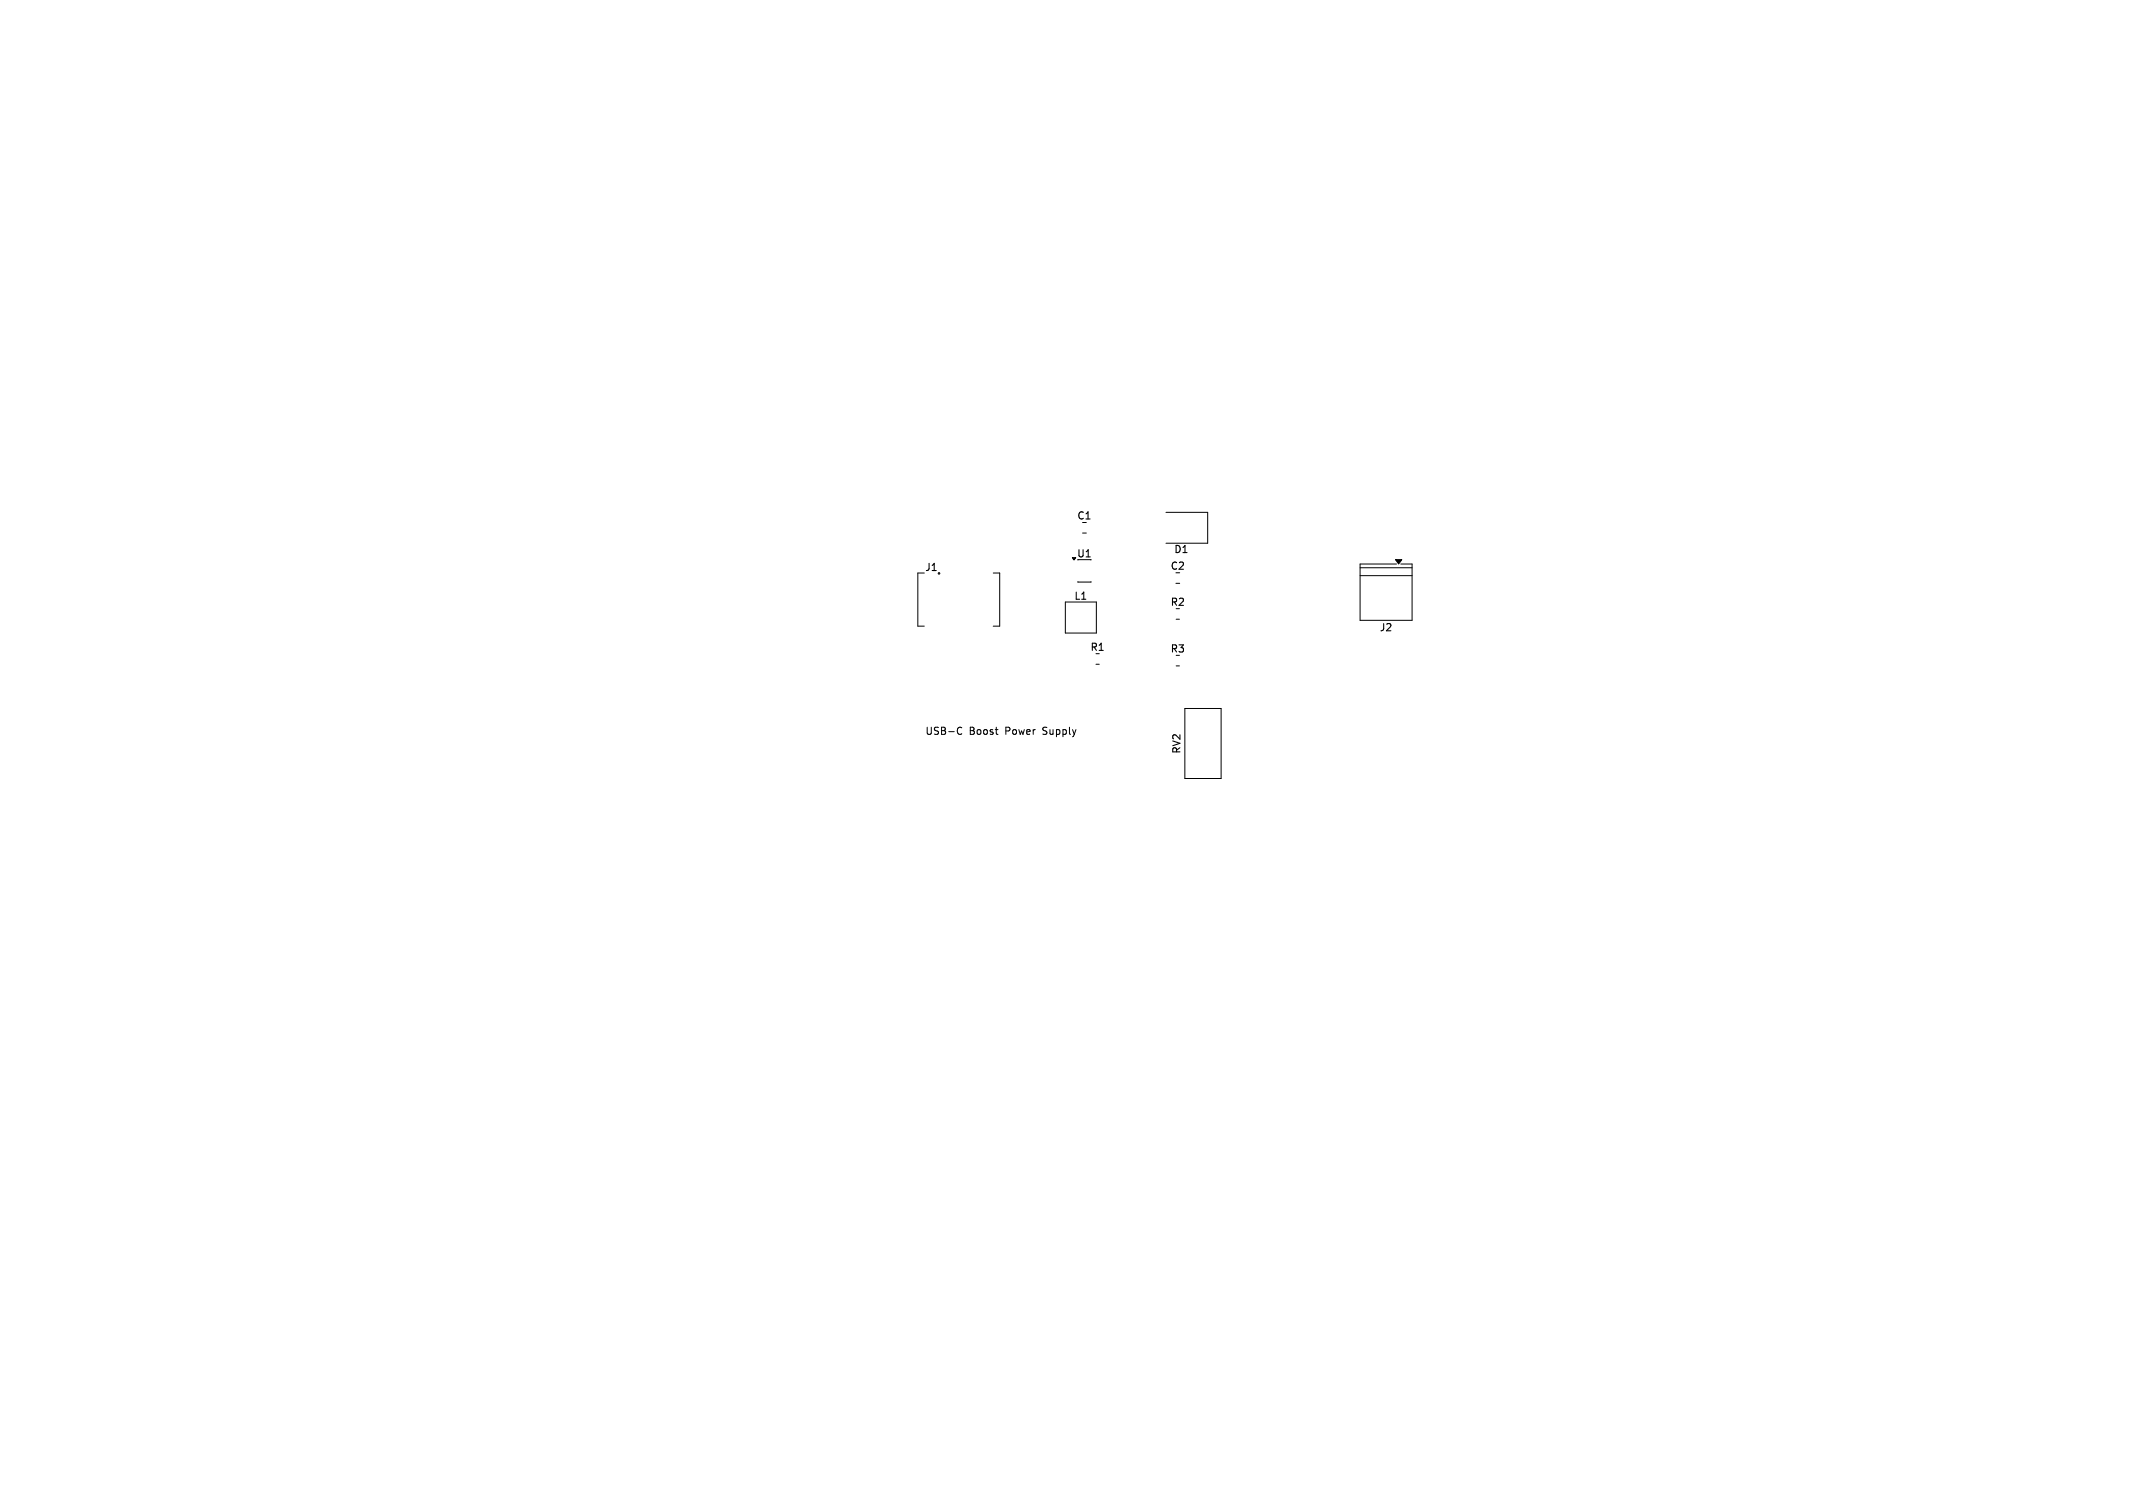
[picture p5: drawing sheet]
<svg xmlns="http://www.w3.org/2000/svg" width="297mm" height="210mm" viewBox="0 0 297 210" stroke-linecap="round" stroke-linejoin="round" font-family="sans-serif">
<defs><g id="words">
<g font-size="1.4">
<text x="149.9" y="77.8">U1</text>
<text x="149.9" y="72.5">C1</text>
<text x="163.4" y="77.2">D1</text>
<text x="128.7" y="79.7">J1</text>
<text x="149.5" y="83.7">L1</text>
<text x="162.9" y="79.5">C2</text>
<text x="162.9" y="84.6">R2</text>
<text x="192" y="88.1">J2</text>
<text x="151.7" y="90.8">R1</text>
<text x="162.9" y="91.1">R3</text>
<text x="128.8" y="102.4">USB-C</text>
<text x="134.9" y="102.4">Boost</text>
<text x="140" y="102.4">Power</text>
<text x="145.2" y="102.4">Supply</text>
<text x="164.6" y="105.1" transform="rotate(-90 164.6 105.1)">RV2</text>
</g>
</g></defs>
<g fill="none" stroke="#000" stroke-width=".14">
<path d="M128.7 79.8h-.9v7.4h.9M138.3 79.8h.9v7.4h-.9M150.1 77.9l1.8 .1M150.7 74.2h.6M162.4 71.4h5.8v4.3h-5.8M189.4 79.1h7.2M194.4 78.5h-5v7.9h7.2v-7.9h-1.6M148.3 83.8h4.4v4.4h-4.4zM150.1 81h1.8M152.6 92.5h.5M163.7 81.2h.6M163.8 86.2h.4"/>
<path d="M163.8 92.7h.4M165 98.7h5v9.7h-5zM189.4 80.2h7.2M133.5 101.3h.2l.2 .1M133.9 102.2l-.2 .1-.2-.1M138.6 101.6h.4M138.9 102.3h.1"/>
<circle cx="130.8" cy="79.8" r=".11"/>
</g>
<path d="M149.3 77.7h.5l-.3 .3zM194.3 77.9h.9l-.5 .6z" fill="#000" stroke="#000" stroke-width=".14"/>
<use href="#words"/>
</svg>
